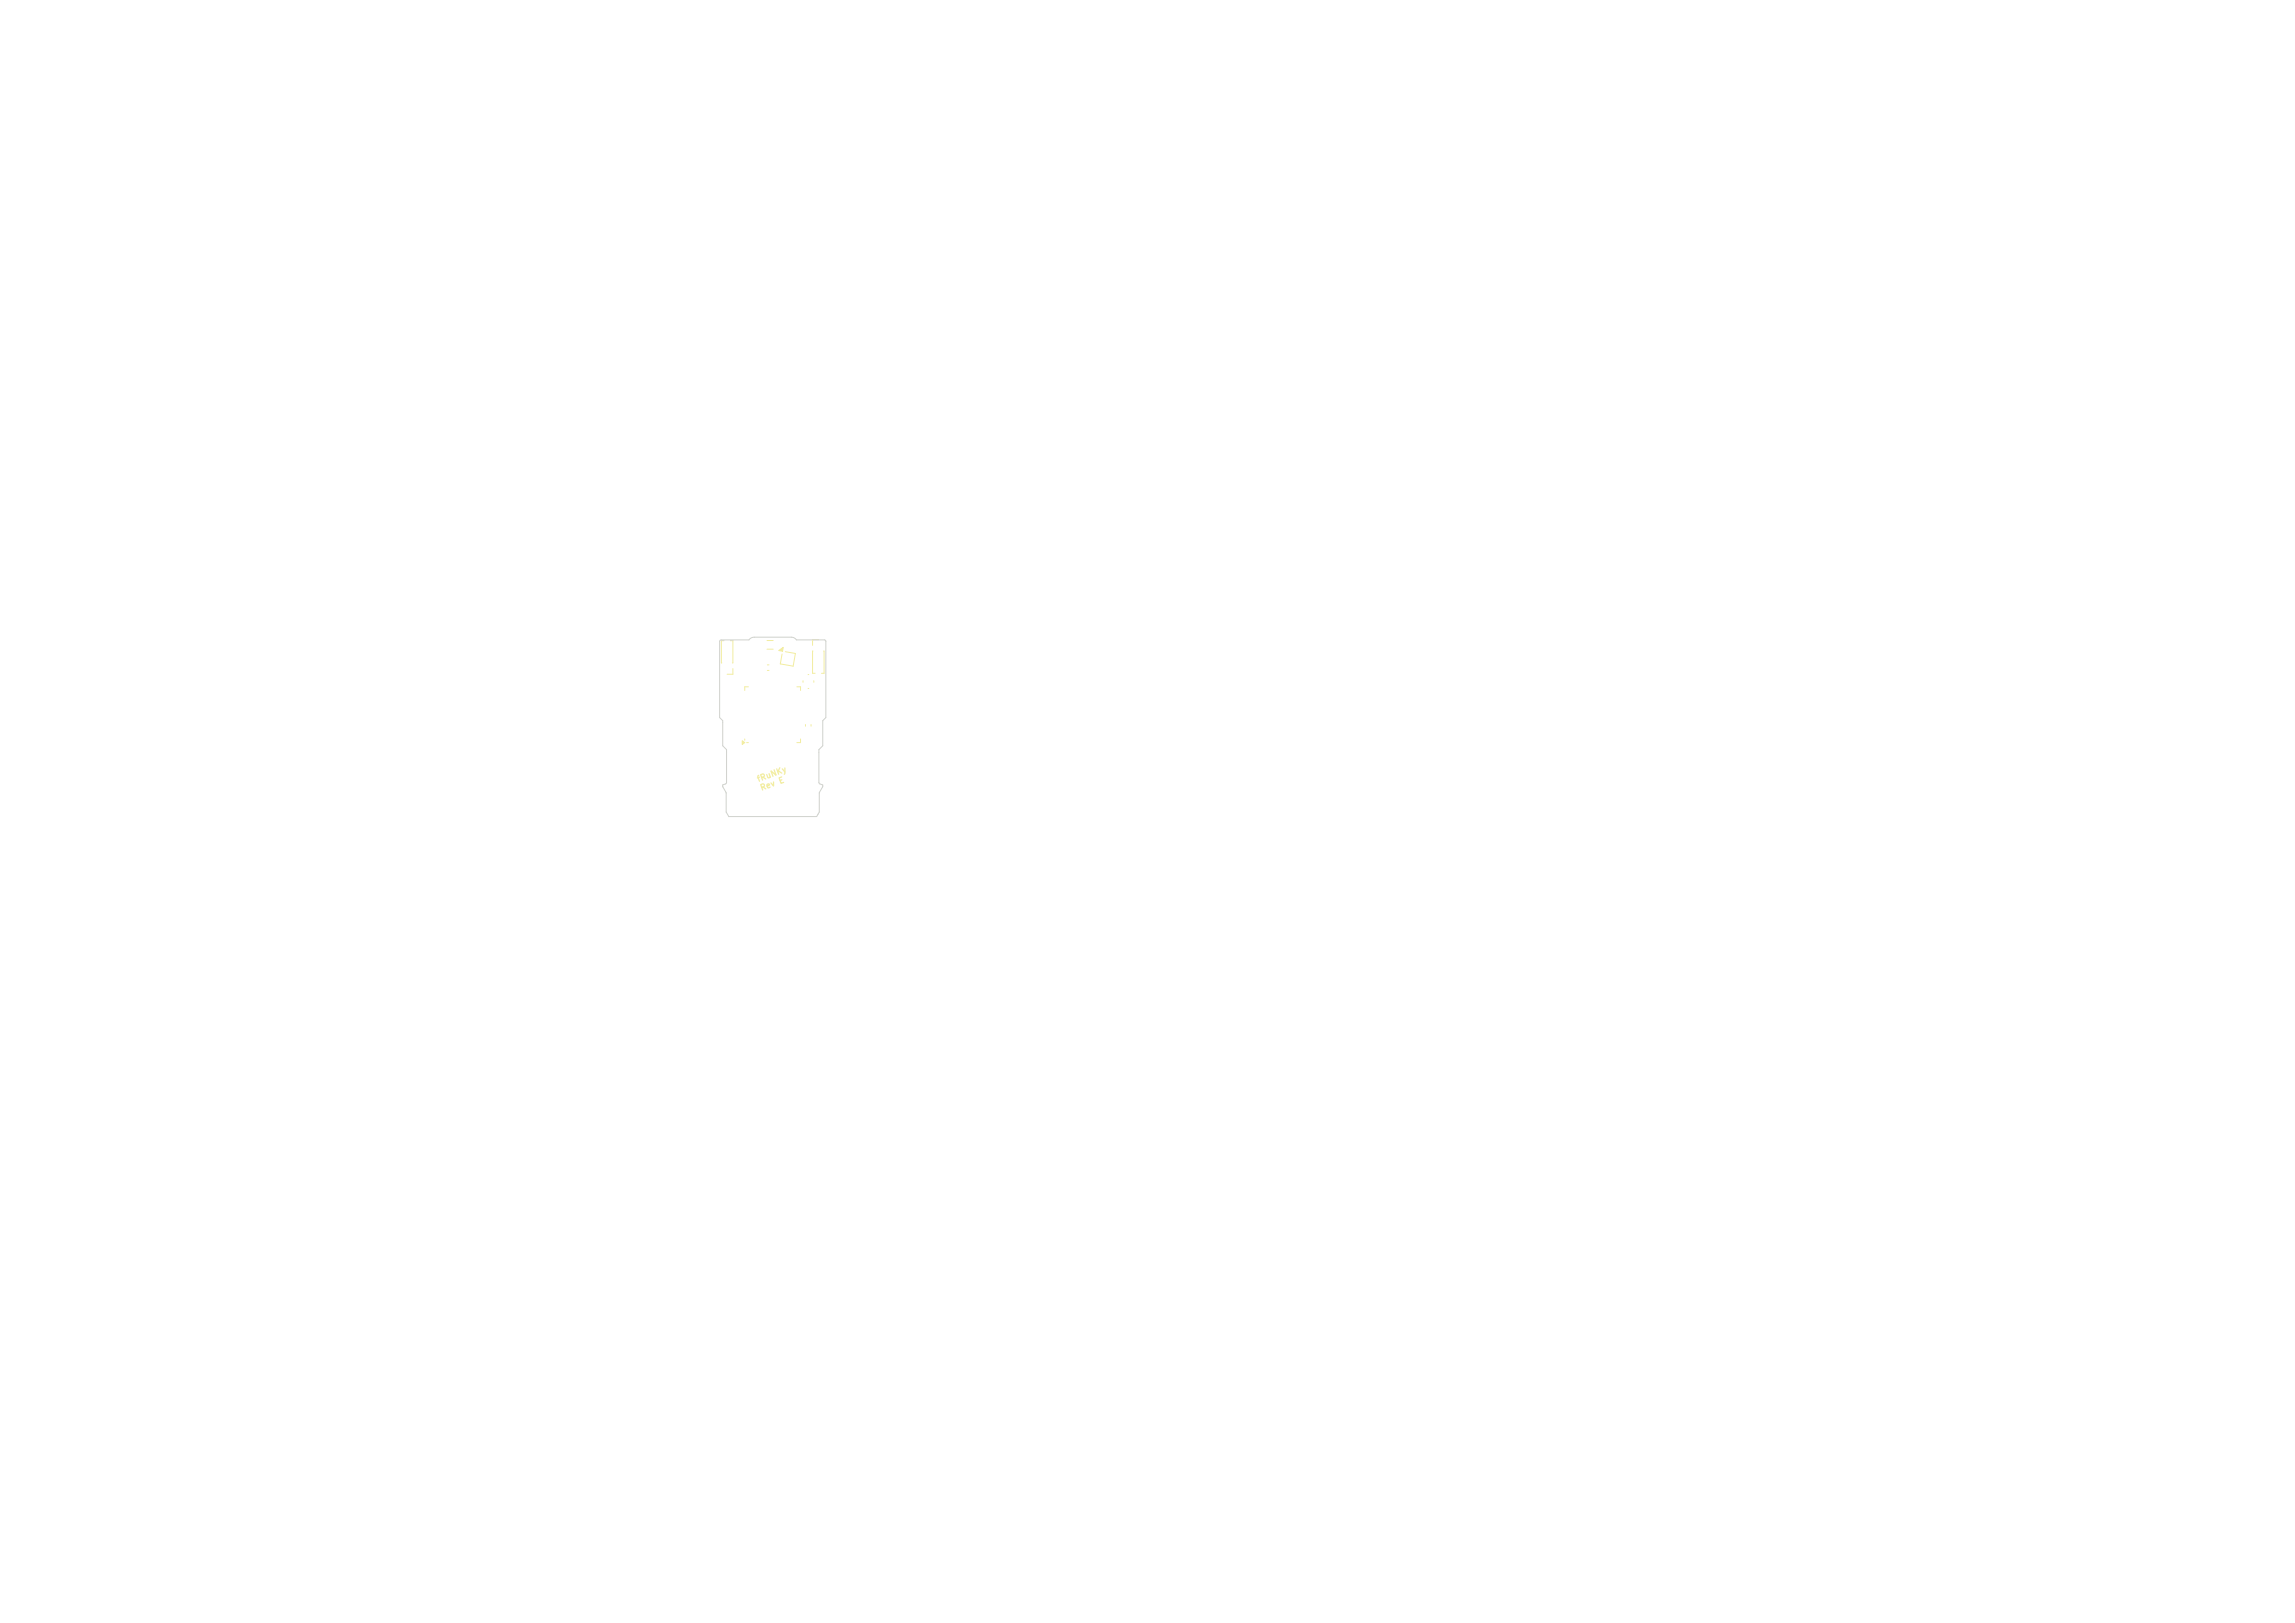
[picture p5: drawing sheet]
<svg xmlns="http://www.w3.org/2000/svg" width="297mm" height="210mm" viewBox="0 0 297 210" stroke-linecap="round" stroke-linejoin="round" font-family="sans-serif">
<defs><g id="words">
<g font-size=".8" fill="#f2eda1">
<text x="98.1" y="101.4" transform="rotate(-20 98.1 101.4)">fRuNKy</text>
<text x="100.9" y="101.7" transform="rotate(-20 100.9 101.7)">E</text>
<text x="98.5" y="102.5" transform="rotate(-20 98.5 102.5)">Rev</text>
</g>
</g></defs>
<path d="M93.7 82.9h-.3v2.9M94.5 82.9h.3v2.9M94.8 86.5v.7h-.7M100.8 84.2l.6-.4-.1 .5zM101.6 84.3l1.3 .3-.3 1.6-1.6-.3 .2-1.3M103.9 88.1v.2M104.6 87.3h.1M104.6 89.1h.1M105.2 84.2v2.9h.3M105.3 88.1v.2M105.9 82.8h-.7v.7M106.6 84.2v2.9h-.3" fill="none" stroke="#f2eda1" stroke-width=".13"/>
<path d="M100.8 84.2l.6-.4-.1 .5z" fill="#f2eda1"/>
<path d="M96.1 95.8l.3 .3-.3 .2zM96.4 95.6v.2M96.6 96.1h.3M96.9 88.9h-.5v.4M99.3 82.9h.8M99.3 84h.8M99.3 86h.2M99.3 86.8h.2M103.1 88.9h.5v.4M103.6 95.6v.5h-.5M104.2 93.8v.2M105 93.8v.2" fill="none" stroke="#f2eda1" stroke-width=".13"/>
<path d="M96.1 95.8l.3 .3-.3 .2z" fill="#f2eda1"/>
<path d="M93.2 82.9l3.7-.1 .3-.2 .3-.1 4.9-.1 .4 .2 .3 .2h3.6l.2 .1v10l-.4 .4v3.2l-.5 .5v4.3l.1 .1 .4 .2v.2l-.5 .8v2.5l-.3 .6h-11.4l-.3-.6v-2.5l-.5-.8v-.2l.4-.2 .1-.1v-4.3l-.5-.5v-3.2l-.4-.4z" fill="none" stroke="#d0d2cd" stroke-width=".13"/>
<use href="#words"/>
</svg>
